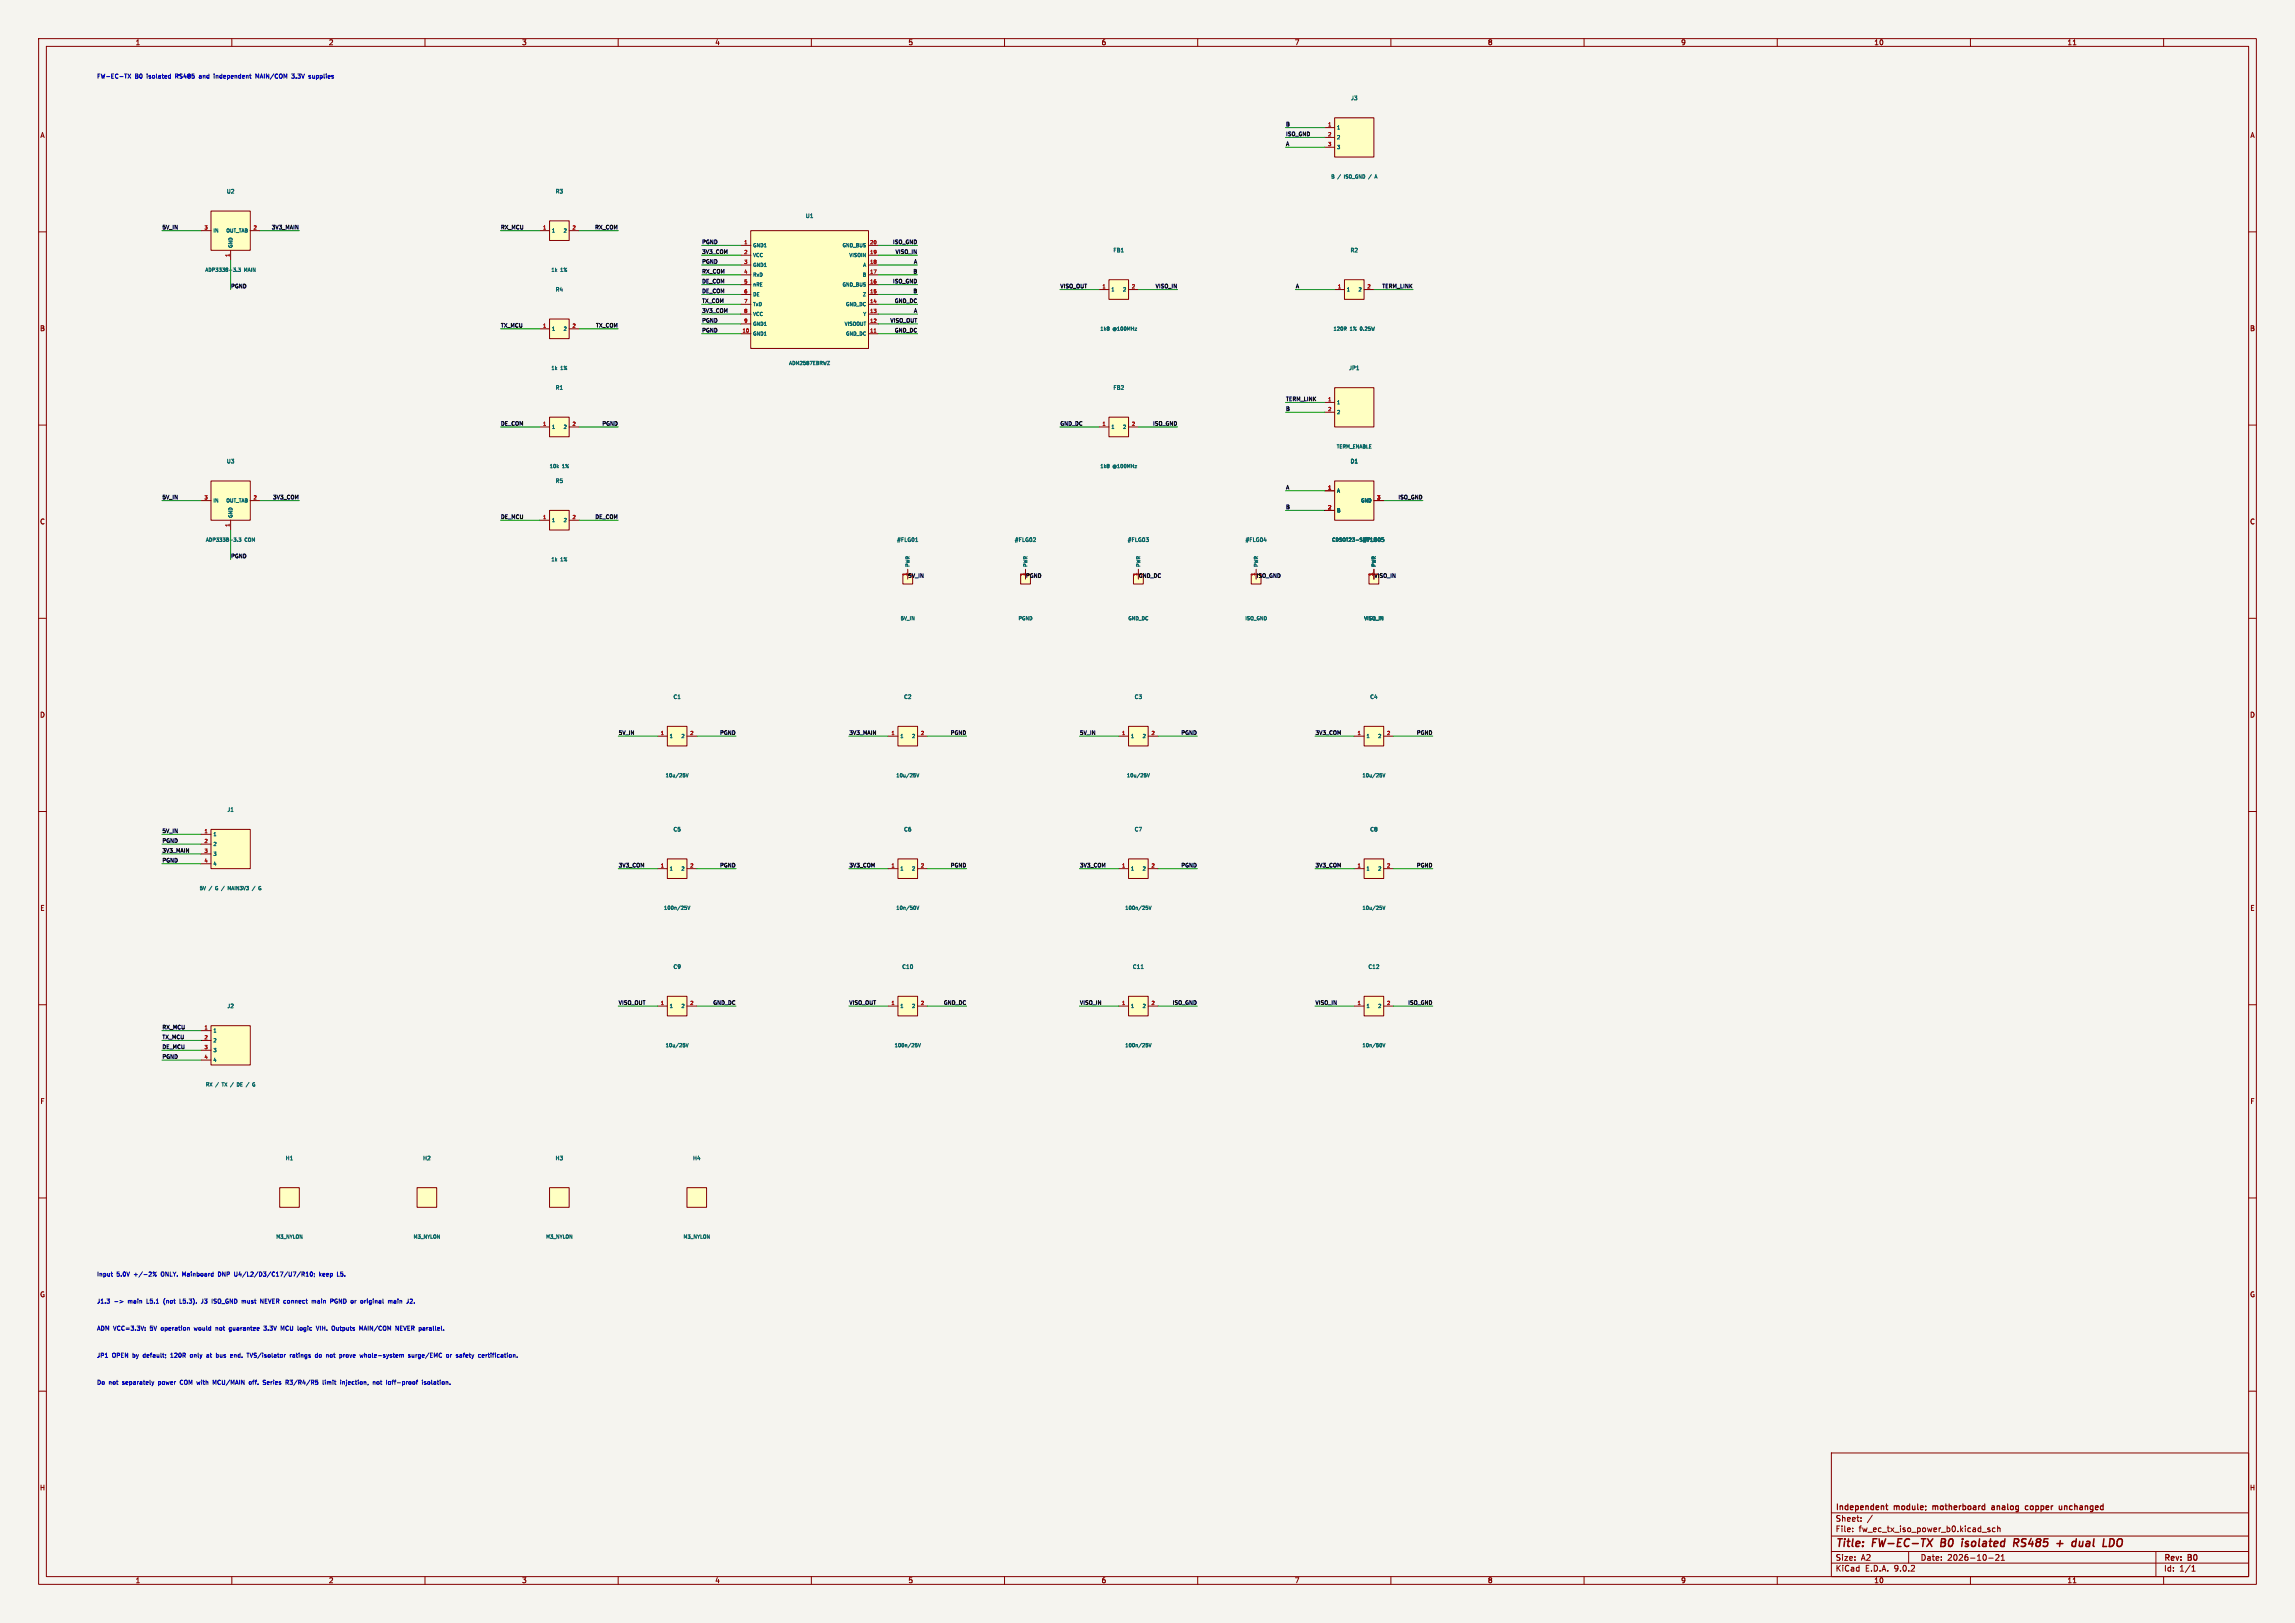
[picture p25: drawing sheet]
<svg xmlns="http://www.w3.org/2000/svg" width="594mm" height="420mm" viewBox="0 0 594 420" stroke-linecap="round" stroke-linejoin="round" font-family="sans-serif">
<defs><g id="words">
<g font-size="2.8" fill="#840000">
<text x="475" y="400.9">Title:</text>
<text x="484.7" y="400.9">FW-EC-TX</text>
<text x="503.2" y="400.9">B0</text>
<text x="509.4" y="400.9">isolated</text>
<text x="523.6" y="400.9">RS485</text>
<text x="535.6" y="400.9">+</text>
<text x="540.4" y="400.9">dual</text>
<text x="549.2" y="400.9">LDO</text>
</g>
<g font-size="2.1" fill="#840000">
<text x="475" y="394">Sheet:</text>
<text x="475" y="391.2">Independent</text>
<text x="490.3" y="391.2">module;</text>
<text x="500.9" y="391.2">motherboard</text>
<text x="516.8" y="391.2">analog</text>
<text x="526.1" y="391.2">copper</text>
<text x="535.4" y="391.2">unchanged</text>
<text x="475" y="396.7">File:</text>
<text x="481.1" y="396.7">fw_ec_tx_iso_power_b0.kicad_sch</text>
<text x="475" y="406.9">KiCad</text>
<text x="475" y="404.1">Size:</text>
<text x="481.7" y="404.1">A2</text>
<text x="482.7" y="406.9">E.D.A.</text>
<text x="490.3" y="406.9">9.0.2</text>
<text x="497" y="404.1">Date:</text>
<text x="504" y="404.1">2026-10-21</text>
<text x="560" y="404.3">Rev:</text>
<text x="560" y="406.9">Id:</text>
<text x="564.1" y="406.9">1/1</text>
<text x="566.4" y="404.3">B0</text>
</g>
<g font-size="1.8" fill="#840000">
<text x="35" y="11.9">1</text>
<text x="85" y="11.9">2</text>
<text x="135" y="11.9">3</text>
<text x="185" y="11.9">4</text>
<text x="235" y="11.9">5</text>
<text x="285" y="11.9">6</text>
<text x="335" y="11.9">7</text>
<text x="385" y="11.9">8</text>
<text x="435" y="11.9">9</text>
<text x="485" y="11.9">10</text>
<text x="535" y="11.9">11</text>
<text x="10.3" y="35.9">A</text>
<text x="582.3" y="35.9">A</text>
<text x="10.3" y="85.9">B</text>
<text x="582.3" y="85.9">B</text>
<text x="10.3" y="135.9">C</text>
<text x="582.3" y="135.9">C</text>
<text x="10.3" y="185.9">D</text>
<text x="582.3" y="185.9">D</text>
<text x="10.3" y="235.9">E</text>
<text x="582.3" y="235.9">E</text>
<text x="10.3" y="285.9">F</text>
<text x="582.3" y="285.9">F</text>
<text x="10.3" y="335.9">G</text>
<text x="582.3" y="335.9">G</text>
<text x="10.2" y="385.9">H</text>
<text x="582.2" y="385.9">H</text>
<text x="35" y="409.9">1</text>
<text x="85" y="409.9">2</text>
<text x="135" y="409.9">3</text>
<text x="185" y="409.9">4</text>
<text x="235" y="409.9">5</text>
<text x="285" y="409.9">6</text>
<text x="335" y="409.9">7</text>
<text x="385" y="409.9">8</text>
<text x="435" y="409.9">9</text>
<text x="485" y="409.9">10</text>
<text x="535" y="409.9">11</text>
</g>
<g font-size="1.5" fill="#0000c2">
<text x="25" y="20.5">FW-EC-TX</text>
<text x="35" y="20.5">B0</text>
<text x="38.2" y="20.5">isolated</text>
<text x="45.8" y="20.5">RS485</text>
<text x="52.2" y="20.5">and</text>
<text x="56.3" y="20.5">independent</text>
<text x="67.3" y="20.5">MAIN/COM</text>
<text x="76.9" y="20.5">3.3V</text>
<text x="81.5" y="20.5">supplies</text>
<text x="25" y="330.5">Input</text>
<text x="30.2" y="330.5">5.0V</text>
<text x="34.9" y="330.5">+/-2%</text>
<text x="42.1" y="330.5">ONLY.</text>
<text x="47.8" y="330.5">Mainboard</text>
<text x="57.4" y="330.5">DNP</text>
<text x="61.8" y="330.5">U4/L2/D3/C17/U7/R10;</text>
<text x="84" y="330.5">keep</text>
<text x="88.9" y="330.5">L5.</text>
<text x="25" y="337.5">J1.3</text>
<text x="33.3" y="337.5">main</text>
<text x="38.4" y="337.5">L5.1</text>
<text x="43" y="337.5">(not</text>
<text x="47.4" y="337.5">L5.3).</text>
<text x="53.2" y="337.5">J3</text>
<text x="56.2" y="337.5">ISO_GND</text>
<text x="64.2" y="337.5">must</text>
<text x="69.2" y="337.5">NEVER connect</text>
<text x="83" y="337.5">main</text>
<text x="88.1" y="337.5">PGND</text>
<text x="93.6" y="337.5">or</text>
<text x="96.4" y="337.5">original</text>
<text x="103.7" y="337.5">main</text>
<text x="25" y="344.5">ADM VCC=3.3V:</text>
<text x="39" y="344.5">5V</text>
<text x="42.1" y="344.5">operation</text>
<text x="50.9" y="344.5">would</text>
<text x="56.7" y="344.5">not</text>
<text x="60.4" y="344.5">guarantee</text>
<text x="69.7" y="344.5">3.3V</text>
<text x="74.3" y="344.5">MCU</text>
<text x="78.9" y="344.5">logic</text>
<text x="84" y="344.5">VIH.</text>
<text x="88.2" y="344.5">Outputs</text>
<text x="95.6" y="344.5">MAIN/COM</text>
<text x="105.2" y="344.5">NEVER parallel.</text>
<text x="25" y="351.5">JP1</text>
<text x="29.1" y="351.5">OPEN</text>
<text x="34.5" y="351.5">by</text>
<text x="37.4" y="351.5">default;</text>
<text x="44.8" y="351.5">120R</text>
<text x="50.1" y="351.5">only</text>
<text x="54.6" y="351.5">at</text>
<text x="57.3" y="351.5">bus</text>
<text x="61.3" y="351.5">end.</text>
<text x="65.8" y="351.5">TVS/isolator</text>
<text x="77.1" y="351.5">ratings</text>
<text x="83.9" y="351.5">do</text>
<text x="87" y="351.5">not</text>
<text x="90.7" y="351.5">prove</text>
<text x="96.2" y="351.5">whole-system</text>
<text x="109" y="351.5">surge/EMC</text>
<text x="119" y="351.5">or</text>
<text x="121.8" y="351.5">safety</text>
<text x="127.8" y="351.5">certification.</text>
<text x="25" y="358.5">Do</text>
<text x="28.2" y="358.5">not</text>
<text x="31.9" y="358.5">separately</text>
<text x="41.4" y="358.5">power</text>
<text x="47.3" y="358.5">COM with</text>
<text x="56.2" y="358.5">MCU/MAIN</text>
<text x="65.8" y="358.5">off.</text>
<text x="69.7" y="358.5">Series</text>
<text x="75.8" y="358.5">R3/R4/R5</text>
<text x="85.6" y="358.5">limit</text>
<text x="90.4" y="358.5">injection,</text>
<text x="99.1" y="358.5">not</text>
<text x="102.8" y="358.5">Ioff-proof</text>
<text x="112.3" y="358.5">isolation.</text>
</g>
<g font-size="1.4" fill="#006464">
<text x="349.5" y="26.1">J3</text>
<text x="58.6" y="50.3">U2</text>
<text x="143.7" y="50.3">R3</text>
<text x="208.4" y="56.6">U1</text>
<text x="288" y="65.5">FB1</text>
<text x="349.4" y="65.5">R2</text>
<text x="143.7" y="75.7">R4</text>
<text x="349" y="96">JP1</text>
<text x="143.7" y="101.1">R1</text>
<text x="288" y="101.1">FB2</text>
<text x="58.6" y="120.1">U3</text>
<text x="143.7" y="125.2">R5</text>
<text x="349.4" y="120.1">D1</text>
<text x="232" y="140.4">#FLG01</text>
<text x="262.5" y="140.4">#FLG02</text>
<text x="291.7" y="140.4">#FLG03</text>
<text x="322.2" y="140.4">#FLG04</text>
<text x="352.7" y="140.4">#FLG05</text>
<text x="174.2" y="181.1">C1</text>
<text x="233.8" y="181.1">C2</text>
<text x="293.5" y="181.1">C3</text>
<text x="354.5" y="181.1">C4</text>
<text x="58.7" y="210.3">J1</text>
<text x="174.2" y="215.4">C5</text>
<text x="233.8" y="215.4">C6</text>
<text x="293.5" y="215.4">C7</text>
<text x="354.5" y="215.4">C8</text>
<text x="174.2" y="250.9">C9</text>
<text x="233.4" y="250.9">C10</text>
<text x="293.1" y="250.9">C11</text>
<text x="354" y="250.9">C12</text>
<text x="58.7" y="261.1">J2</text>
<text x="73.8" y="300.4">H1</text>
<text x="109.4" y="300.4">H2</text>
<text x="143.7" y="300.4">H3</text>
<text x="179.2" y="300.4">H4</text>
</g>
<g font-size="1.4" fill="#0f0f0f">
<text x="332.7" y="35.3">ISO_GND</text>
<text x="332.7" y="32.7">B</text>
<text x="332.7" y="37.8">A</text>
<text x="41.9" y="59.4">5V_IN</text>
<text x="70.2" y="59.4">3V3_MAIN</text>
<text x="129.5" y="59.4">RX_MCU</text>
<text x="153.9" y="59.4">RX_COM</text>
<text x="181.6" y="65.8">3V3_COM</text>
<text x="181.6" y="63.2">PGND</text>
<text x="230.9" y="63.2">ISO_GND</text>
<text x="231.6" y="65.8">VISO_IN</text>
<text x="181.6" y="70.8">RX_COM</text>
<text x="181.6" y="68.3">PGND</text>
<text x="236.2" y="70.8">B</text>
<text x="236.4" y="68.3">A</text>
<text x="59.7" y="74.7">PGND</text>
<text x="181.6" y="73.4">DE_COM</text>
<text x="181.6" y="75.9">DE_COM</text>
<text x="230.9" y="73.4">ISO_GND</text>
<text x="236.2" y="75.9">B</text>
<text x="274.3" y="74.7">VISO_OUT</text>
<text x="298.9" y="74.7">VISO_IN</text>
<text x="335.3" y="74.7">A</text>
<text x="357.6" y="74.7">TERM_LINK</text>
<text x="181.6" y="83.5">PGND</text>
<text x="181.6" y="78.5">TX_COM</text>
<text x="181.6" y="81">3V3_COM</text>
<text x="230.3" y="83.5">VISO_OUT</text>
<text x="231.4" y="78.5">GND_DC</text>
<text x="236.4" y="81">A</text>
<text x="129.5" y="84.8">TX_MCU</text>
<text x="154.1" y="84.8">TX_COM</text>
<text x="181.6" y="86.1">PGND</text>
<text x="231.4" y="86.1">GND_DC</text>
<text x="332.7" y="106.4">B</text>
<text x="332.7" y="103.9">TERM_LINK</text>
<text x="129.5" y="110.2">DE_COM</text>
<text x="155.7" y="110.2">PGND</text>
<text x="274.3" y="110.2">GND_DC</text>
<text x="298.3" y="110.2">ISO_GND</text>
<text x="41.9" y="129.3">5V_IN</text>
<text x="70.5" y="129.3">3V3_COM</text>
<text x="332.7" y="126.7">A</text>
<text x="332.7" y="131.8">B</text>
<text x="361.8" y="129.3">ISO_GND</text>
<text x="129.5" y="134.3">DE_MCU</text>
<text x="153.9" y="134.3">DE_COM</text>
<text x="59.7" y="144.5">PGND</text>
<text x="234.9" y="149.6">5V_IN</text>
<text x="265.4" y="149.6">PGND</text>
<text x="294.6" y="149.6">GND_DC</text>
<text x="325.1" y="149.6">ISO_GND</text>
<text x="355.6" y="149.6">VISO_IN</text>
<text x="160" y="190.2">5V_IN</text>
<text x="186.2" y="190.2">PGND</text>
<text x="219.7" y="190.2">3V3_MAIN</text>
<text x="245.9" y="190.2">PGND</text>
<text x="279.4" y="190.2">5V_IN</text>
<text x="305.6" y="190.2">PGND</text>
<text x="340.4" y="190.2">3V3_COM</text>
<text x="366.5" y="190.2">PGND</text>
<text x="41.9" y="215.6">5V_IN</text>
<text x="41.9" y="220.7">3V3_MAIN</text>
<text x="41.9" y="218.2">PGND</text>
<text x="41.9" y="223.2">PGND</text>
<text x="160" y="224.5">3V3_COM</text>
<text x="186.2" y="224.5">PGND</text>
<text x="219.7" y="224.5">3V3_COM</text>
<text x="245.9" y="224.5">PGND</text>
<text x="279.4" y="224.5">3V3_COM</text>
<text x="305.6" y="224.5">PGND</text>
<text x="340.4" y="224.5">3V3_COM</text>
<text x="366.5" y="224.5">PGND</text>
<text x="160" y="260.1">VISO_OUT</text>
<text x="184.4" y="260.1">GND_DC</text>
<text x="219.7" y="260.1">VISO_OUT</text>
<text x="244.1" y="260.1">GND_DC</text>
<text x="279.4" y="260.1">VISO_IN</text>
<text x="303.3" y="260.1">ISO_GND</text>
<text x="340.4" y="260.1">VISO_IN</text>
<text x="364.3" y="260.1">ISO_GND</text>
<text x="41.9" y="266.4">RX_MCU</text>
<text x="41.9" y="269">TX_MCU</text>
<text x="41.9" y="274">PGND</text>
<text x="41.9" y="271.5">DE_MCU</text>
</g>
<g font-size="1.3" fill="#a90000">
<text x="343.6" y="32.8">1</text>
<text x="343.6" y="35.3">2</text>
<text x="343.6" y="37.8">3</text>
<text x="52.8" y="59.4">3</text>
<text x="65.5" y="59.4">2</text>
<text x="140.4" y="59.4">1</text>
<text x="148" y="59.4">2</text>
<text x="192.5" y="63.2">1</text>
<text x="192.5" y="65.8">2</text>
<text x="225.1" y="63.2">20</text>
<text x="225.1" y="65.8">19</text>
<text x="59.4" y="66.6" transform="rotate(-90 59.4 66.6)">1</text>
<text x="192.5" y="68.3">3</text>
<text x="192.5" y="70.9">4</text>
<text x="225.1" y="68.3">18</text>
<text x="225.1" y="70.9">17</text>
<text x="192.5" y="73.4">5</text>
<text x="192.5" y="75.9">6</text>
<text x="225.1" y="73.4">16</text>
<text x="225.1" y="75.9">15</text>
<text x="285.2" y="74.7">1</text>
<text x="292.8" y="74.7">2</text>
<text x="346.1" y="74.7">1</text>
<text x="353.8" y="74.7">2</text>
<text x="192.5" y="78.5">7</text>
<text x="192.5" y="81">8</text>
<text x="192.5" y="83.6">9</text>
<text x="225.1" y="78.5">14</text>
<text x="225.1" y="81">13</text>
<text x="225.1" y="83.6">12</text>
<text x="140.4" y="84.8">1</text>
<text x="148" y="84.8">2</text>
<text x="192" y="86.1">10</text>
<text x="225.1" y="86.1">11</text>
<text x="343.6" y="103.9">1</text>
<text x="343.6" y="106.4">2</text>
<text x="140.4" y="110.2">1</text>
<text x="148" y="110.2">2</text>
<text x="285.2" y="110.2">1</text>
<text x="292.8" y="110.2">2</text>
<text x="52.8" y="129.3">3</text>
<text x="65.5" y="129.3">2</text>
<text x="343.6" y="126.7">1</text>
<text x="343.6" y="131.8">2</text>
<text x="356.3" y="129.3">3</text>
<text x="59.4" y="136.5" transform="rotate(-90 59.4 136.5)">1</text>
<text x="140.4" y="134.4">1</text>
<text x="148" y="134.4">2</text>
<text x="234.7" y="149.2" transform="rotate(-90 234.7 149.2)">1</text>
<text x="265.2" y="149.2" transform="rotate(-90 265.2 149.2)">1</text>
<text x="294.4" y="149.2" transform="rotate(-90 294.4 149.2)">1</text>
<text x="324.9" y="149.2" transform="rotate(-90 324.9 149.2)">1</text>
<text x="355.3" y="149.2" transform="rotate(-90 355.3 149.2)">1</text>
<text x="170.9" y="190.2">1</text>
<text x="178.5" y="190.2">2</text>
<text x="230.6" y="190.2">1</text>
<text x="238.2" y="190.2">2</text>
<text x="290.3" y="190.2">1</text>
<text x="297.9" y="190.2">2</text>
<text x="351.2" y="190.2">1</text>
<text x="358.8" y="190.2">2</text>
<text x="52.8" y="215.6">1</text>
<text x="52.8" y="218.2">2</text>
<text x="52.8" y="220.7">3</text>
<text x="52.8" y="223.3">4</text>
<text x="170.9" y="224.5">1</text>
<text x="178.5" y="224.5">2</text>
<text x="230.6" y="224.5">1</text>
<text x="238.2" y="224.5">2</text>
<text x="290.3" y="224.5">1</text>
<text x="297.9" y="224.5">2</text>
<text x="351.2" y="224.5">1</text>
<text x="358.8" y="224.5">2</text>
<text x="170.9" y="260.1">1</text>
<text x="178.5" y="260.1">2</text>
<text x="230.6" y="260.1">1</text>
<text x="238.2" y="260.1">2</text>
<text x="290.3" y="260.1">1</text>
<text x="297.9" y="260.1">2</text>
<text x="351.2" y="260.1">1</text>
<text x="358.8" y="260.1">2</text>
<text x="52.8" y="266.4">1</text>
<text x="52.8" y="269">2</text>
<text x="52.8" y="271.5">3</text>
<text x="52.8" y="274.1">4</text>
</g>
<g font-size="1.3" fill="#006464">
<text x="345.9" y="33.7">1</text>
<text x="345.9" y="36.2">2</text>
<text x="345.9" y="38.8">3</text>
<text x="344.4" y="46.4">B</text>
<text x="346.3" y="46.4">/</text>
<text x="348.2" y="46.4">ISO_GND</text>
<text x="55.1" y="60.4">IN</text>
<text x="58.4" y="60.4">OUT_TAB</text>
<text x="60.4" y="64.3" transform="rotate(-90 60.4 64.3)">GND</text>
<text x="142.7" y="60.4">1</text>
<text x="145.7" y="60.4">2</text>
<text x="194.8" y="64.2">GND1</text>
<text x="217.9" y="64.2">GND_BUS</text>
<text x="53" y="70.5">ADP3338-3.3</text>
<text x="63.2" y="70.5">MAIN</text>
<text x="142.6" y="70.5">1k</text>
<text x="145.1" y="70.5">1%</text>
<text x="194.8" y="66.7">VCC</text>
<text x="194.8" y="69.3">GND1</text>
<text x="194.8" y="71.8">RxD</text>
<text x="219.6" y="66.7">VISOIN</text>
<text x="223.1" y="71.8">B</text>
<text x="223.2" y="69.3">A</text>
<text x="194.8" y="74.3">nRE</text>
<text x="194.8" y="76.9">DE</text>
<text x="217.9" y="74.3">GND_BUS</text>
<text x="223.2" y="76.9">Z</text>
<text x="287.5" y="75.6">1</text>
<text x="290.5" y="75.6">2</text>
<text x="348.5" y="75.6">1</text>
<text x="351.4" y="75.6">2</text>
<text x="194.8" y="79.4">TxD</text>
<text x="194.8" y="82">VCC</text>
<text x="218.8" y="79.4">GND_DC</text>
<text x="223.2" y="82">Y</text>
<text x="142.7" y="85.8">1</text>
<text x="145.7" y="85.8">2</text>
<text x="194.8" y="84.5">GND1</text>
<text x="194.8" y="87">GND1</text>
<text x="218.4" y="84.5">VISOOUT</text>
<text x="218.8" y="87">GND_DC</text>
<text x="284.6" y="85.8">1k8</text>
<text x="288" y="85.8">@100MHz</text>
<text x="345" y="85.8">120R</text>
<text x="349.4" y="85.8">1%</text>
<text x="352.3" y="85.8">0.25W</text>
<text x="142.6" y="95.9">1k</text>
<text x="145.1" y="95.9">1%</text>
<text x="204.1" y="94.7">ADM2587EBRWZ</text>
<text x="345.9" y="104.8">1</text>
<text x="345.9" y="107.4">2</text>
<text x="142.7" y="111.2">1</text>
<text x="145.7" y="111.2">2</text>
<text x="287.5" y="111.2">1</text>
<text x="290.5" y="111.2">2</text>
<text x="345.8" y="116.2">TERM_ENABLE</text>
<text x="142.1" y="121.3">10k</text>
<text x="145.5" y="121.3">1%</text>
<text x="284.6" y="121.3">1k8</text>
<text x="288" y="121.3">@100MHz</text>
<text x="55.1" y="130.2">IN</text>
<text x="58.4" y="130.2">OUT_TAB</text>
<text x="345.9" y="127.7">A</text>
<text x="352.1" y="130.2">GND</text>
<text x="60.4" y="134.1" transform="rotate(-90 60.4 134.1)">GND</text>
<text x="142.7" y="135.3">1</text>
<text x="145.7" y="135.3">2</text>
<text x="345.9" y="132.8">B</text>
<text x="53.1" y="140.4">ADP3338-3.3</text>
<text x="63.4" y="140.4">COM</text>
<text x="344.6" y="140.4">CDSOT23-SM712</text>
<text x="142.6" y="145.5">1k</text>
<text x="145.1" y="145.5">1%</text>
<text x="235.6" y="146.8" transform="rotate(-90 235.6 146.8)">PWR</text>
<text x="266.1" y="146.8" transform="rotate(-90 266.1 146.8)">PWR</text>
<text x="295.3" y="146.8" transform="rotate(-90 295.3 146.8)">PWR</text>
<text x="325.8" y="146.8" transform="rotate(-90 325.8 146.8)">PWR</text>
<text x="356.3" y="146.8" transform="rotate(-90 356.3 146.8)">PWR</text>
<text x="233" y="160.7">5V_IN</text>
<text x="263.5" y="160.7">PGND</text>
<text x="291.9" y="160.7">GND_DC</text>
<text x="322.2" y="160.7">ISO_GND</text>
<text x="352.9" y="160.7">VISO_IN</text>
<text x="173.2" y="191.2">1</text>
<text x="176.2" y="191.2">2</text>
<text x="232.9" y="191.2">1</text>
<text x="235.9" y="191.2">2</text>
<text x="292.6" y="191.2">1</text>
<text x="295.5" y="191.2">2</text>
<text x="353.6" y="191.2">1</text>
<text x="356.5" y="191.2">2</text>
<text x="172.1" y="201.3">10u/25V</text>
<text x="231.8" y="201.3">10u/25V</text>
<text x="291.5" y="201.3">10u/25V</text>
<text x="352.5" y="201.3">10u/25V</text>
<text x="55.1" y="216.6">1</text>
<text x="55.1" y="219.1">2</text>
<text x="55.1" y="221.7">3</text>
<text x="55.1" y="224.2">4</text>
<text x="173.2" y="225.5">1</text>
<text x="176.2" y="225.5">2</text>
<text x="232.9" y="225.5">1</text>
<text x="235.9" y="225.5">2</text>
<text x="292.6" y="225.5">1</text>
<text x="295.5" y="225.5">2</text>
<text x="353.6" y="225.5">1</text>
<text x="356.5" y="225.5">2</text>
<text x="51.5" y="230.5">5V</text>
<text x="54.1" y="230.5">/</text>
<text x="56" y="230.5">G</text>
<text x="59.8" y="230.5">MAIN3V3</text>
<text x="66.4" y="230.5">/</text>
<text x="171.7" y="235.6">100n/25V</text>
<text x="231.8" y="235.6">10n/50V</text>
<text x="291.1" y="235.6">100n/25V</text>
<text x="352.5" y="235.6">10u/25V</text>
<text x="173.2" y="261">1</text>
<text x="176.2" y="261">2</text>
<text x="232.9" y="261">1</text>
<text x="235.9" y="261">2</text>
<text x="292.6" y="261">1</text>
<text x="295.5" y="261">2</text>
<text x="353.6" y="261">1</text>
<text x="356.5" y="261">2</text>
<text x="55.1" y="267.4">1</text>
<text x="55.1" y="269.9">2</text>
<text x="55.1" y="272.5">3</text>
<text x="55.1" y="275">4</text>
<text x="172.1" y="271.2">10u/25V</text>
<text x="231.4" y="271.2">100n/25V</text>
<text x="291.1" y="271.2">100n/25V</text>
<text x="352.5" y="271.2">10n/50V</text>
<text x="53.1" y="281.3">RX</text>
<text x="55.8" y="281.3">/</text>
<text x="57.7" y="281.3">TX</text>
<text x="62.2" y="281.3">DE</text>
<text x="64.8" y="281.3">/</text>
<text x="71.3" y="320.7">M3_NYLON</text>
<text x="106.9" y="320.7">M3_NYLON</text>
<text x="141.2" y="320.7">M3_NYLON</text>
<text x="176.8" y="320.7">M3_NYLON</text>
</g>
</g></defs>
<path d="M0 0h594v420h-594z" fill="#f5f4ef" stroke="#f5f4ef" stroke-width=".26"/>
<g fill="none" stroke="#840000" stroke-width=".26">
<path d="M10 10h574v400h-574zM12 12h570v396h-570zM60 10v2M110 10v2M160 10v2M210 10v2M260 10v2M310 10v2M360 10v2M410 10v2M460 10v2M510 10v2"/>
<path d="M536.6 11.6h.7M560 10v2M10 60h2M582 60h2M10 110h2M582 110h2M10 160h2M582 160h2M10 210h2M582 210h2M10 260h2M582 260h2"/>
<path d="M10 310h2M582 310h2M10 360h2M474 376h108v32h-108zM582 360h2M474 397.5h108M474 391.5h108M479.5 396.2v.2M479.5 395.4v.2M481.7 393.5v.2M481.7 392.7v.2M484.6 392.1l-1.3 1.9"/>
<path d="M513 396.5h1.2M515 395.4h-.3l-.2 .2v.2l.5 .1v.4h-.5M516.4 395.4h-.4l-.3 .3 .1 .6h.6M517 395.5l.6-.1 .1 1M517 394.9v1.5M60 408v2M110 408v2M160 408v2M210 408v2M260 408v2M310 408v2M360 408v2"/>
<path d="M410 408v2M460 408v2M474 404.5h108M474 401.5h108M494 401.5v3M510 408v2M514.7 403.2h1.2M516.5 402.4l.6-.1 .3 .4-.9 1.1h.9M518 403.8h.8M518 402.7l.4-.4v1.5M536.6 409.6h.7M558 401.5v6.5"/>
<path d="M560 408v2M567.3 406.6h.9M567.3 405.5l.4-.4v1.5"/>
</g>
<g fill="none" stroke="#840000" stroke-width=".4">
<path d="M498.9 398.2l1.1 2M500.3 398.2l-1.6 2M502.6 398.2l-.3 2h.8M507.9 398.9l-.2 1.3M508 398.2v.2M521.3 399.2l.9-.1 .3-.2-.1-.5-.2-.2h-.8l-.2 2M521.8 399.2l.5 1M532.4 399.4h1.5M537.4 398.2l-.2 2M538.3 398.9l-.2 1M539.1 398.9l-.1 1.3M548.6 398.2l-.2 .1a1.24 1.24 0 0 0-.1 1.9h.4"/>
<path d="M508.6 400.1l.2 .1M539 400l-.3 .2-.5-.1"/>
</g>
<path d="M488.1 389.7h.5M488.3 389.2v1.3l.3 .2M500.3 389.7v1M500.3 389.7v.1M515.6 389.7h.4l.2 .2M516.2 390l-.7 .3 .2 .4 .5-.1M524.9 389.7h-.4l-.3 .3 .1 .6h.6M534.3 389.7v1M534.9 389.7l-.6 .1" fill="none" stroke="#840000" stroke-width=".3"/>
<path d="M54.6 54.6h10.2v10.2h-10.2z" fill="#ffffc2"/>
<path d="M52.1 59.7h2.5M54.6 54.6h10.2v10.2h-10.2zM64.8 59.7h2.5M59.7 64.8v2.5" fill="none" stroke="#840000" stroke-width=".26"/>
<path d="M60.4 69.4h.5l-.3 .3M60.9 69.8v.4M61.3 70.2v.1M61.7 69.4h.5l-.3 .3 .3 .1v.4h-.5" fill="none" stroke="#006464" stroke-width=".26"/>
<path d="M354.3 148.6h2.6v2.5h-2.6z" fill="#ffffc2"/>
<path d="M354.3 148.6h2.6v2.5h-2.6zM355.6 147.3v2.6" fill="none" stroke="#840000" stroke-width=".26"/>
<path d="M357.7 139.2h.4M358.1 139.6v.5" fill="none" stroke="#006464" stroke-width=".26"/>
<path d="M345.4 124.5h10.2v10.1h-10.2z" fill="#ffffc2"/>
<path d="M342.9 127h2.5M342.9 132.1h2.5M345.4 124.5h10.2v10.1h-10.2zM355.6 129.5h2.5" fill="none" stroke="#840000" stroke-width=".26"/>
<path d="M348 72.4h5.1v5.1h-5.1z" fill="#ffffc2"/>
<path d="M345.4 74.9h2.6M348 72.4h5.1v5.1h-5.1zM353.1 74.9h2.5" fill="none" stroke="#840000" stroke-width=".26"/>
<path d="M348.1 85.1l.3 .4M348.4 84.6v.4" fill="none" stroke="#006464" stroke-width=".26"/>
<path d="M293.4 148.6h2.5v2.5h-2.5z" fill="#ffffc2"/>
<path d="M293.4 148.6h2.5v2.5h-2.5zM294.6 147.3v2.6" fill="none" stroke="#840000" stroke-width=".26"/>
<path d="M296.6 139.2h.6l-.3 .3M297.2 139.6v.5" fill="none" stroke="#006464" stroke-width=".26"/>
<path d="M264.2 148.6h2.5v2.5h-2.5z" fill="#ffffc2"/>
<path d="M264.2 148.6h2.5v2.5h-2.5zM265.4 147.3v2.6" fill="none" stroke="#840000" stroke-width=".26"/>
<path d="M267.9 139.2l.1 .4-.6 .6h.6" fill="none" stroke="#006464" stroke-width=".26"/>
<path d="M287 108h5.1v5h-5.1z" fill="#ffffc2"/>
<path d="M284.5 110.5h2.5M287 108h5.1v5h-5.1zM292.1 110.5h2.5" fill="none" stroke="#840000" stroke-width=".26"/>
<path d="M142.2 132.1h5.1v5.1h-5.1z" fill="#ffffc2"/>
<path d="M139.7 134.6h2.5M142.2 132.1h5.1v5.1h-5.1zM147.3 134.6h2.6" fill="none" stroke="#840000" stroke-width=".26"/>
<path d="M142.2 108h5.1v5h-5.1z" fill="#ffffc2"/>
<path d="M139.7 110.5h2.5M142.2 108h5.1v5h-5.1zM147.3 110.5h2.6" fill="none" stroke="#840000" stroke-width=".26"/>
<path d="M142.2 57.2h5.1v5h-5.1z" fill="#ffffc2"/>
<path d="M139.7 59.7h2.5M142.2 57.2h5.1v5h-5.1zM147.3 59.7h2.6" fill="none" stroke="#840000" stroke-width=".26"/>
<path d="M142.2 82.6h5.1v5h-5.1z" fill="#ffffc2"/>
<path d="M139.7 85.1h2.5M142.2 82.6h5.1v5h-5.1zM147.3 85.1h2.6" fill="none" stroke="#840000" stroke-width=".26"/>
<path d="M54.6 124.5h10.2v10.1h-10.2z" fill="#ffffc2"/>
<path d="M52.1 129.5h2.5M54.6 124.5h10.2v10.1h-10.2zM59.7 134.6v2.6M64.8 129.5h2.5" fill="none" stroke="#840000" stroke-width=".26"/>
<path d="M60.5 139.2h.6l-.3 .4M61 139.6v.4M61.8 139.2h.6l-.3 .4h.2v.4h-.5M61.4 140.1h.1" fill="none" stroke="#006464" stroke-width=".26"/>
<path d="M292.1 188h5.1v5h-5.1z" fill="#ffffc2"/>
<path d="M289.6 190.5h2.5M292.1 188h5.1v5h-5.1zM297.2 190.5h2.5" fill="none" stroke="#840000" stroke-width=".26"/>
<path d="M296.2 200.2h.4M296.6 200.6v.4M296.9 200.2l.3 .9 .3-.9" fill="none" stroke="#006464" stroke-width=".26"/>
<path d="M287 72.4h5.1v5.1h-5.1z" fill="#ffffc2"/>
<path d="M284.5 74.9h2.5M287 72.4h5.1v5.1h-5.1zM292.1 74.9h2.5" fill="none" stroke="#840000" stroke-width=".26"/>
<path d="M353.1 188h5v5h-5z" fill="#ffffc2"/>
<path d="M350.5 190.5h2.6M353.1 188h5v5h-5zM358.1 190.5h2.6" fill="none" stroke="#840000" stroke-width=".26"/>
<path d="M357.2 200.2h.4M357.5 200.6v.4M357.9 200.2l.3 .9 .3-.9" fill="none" stroke="#006464" stroke-width=".26"/>
<path d="M232.4 257.8h5.1v5.1h-5.1z" fill="#ffffc2"/>
<path d="M232.4 257.8h5.1v5.1h-5.1zM229.9 260.4h2.5M237.5 260.4h2.5" fill="none" stroke="#840000" stroke-width=".26"/>
<path d="M236.9 270h.5M237 270.4h.4v.4M237.3 270.9h-.3M237.4 270.8l-.1 .1M237.7 270l.3 .9 .3-.9" fill="none" stroke="#006464" stroke-width=".26"/>
<path d="M292.1 222.3h5.1v5h-5.1z" fill="#ffffc2"/>
<path d="M289.6 224.8h2.5M292.1 222.3h5.1v5h-5.1zM297.2 224.8h2.5" fill="none" stroke="#840000" stroke-width=".26"/>
<path d="M296.6 234.5h.5M296.7 234.8l.4 .2-.1 .3-.3 .1M297.4 234.5l.3 .9 .3-.9" fill="none" stroke="#006464" stroke-width=".26"/>
<path d="M177.8 307.3h5.1v5.1h-5.1z" fill="#ffffc2"/>
<path d="M177.8 307.3h5.1v5.1h-5.1z" fill="none" stroke="#840000" stroke-width=".26"/>
<path d="M172.7 257.8h5.1v5.1h-5.1z" fill="#ffffc2"/>
<path d="M172.7 257.8h5.1v5.1h-5.1zM170.2 260.4h2.5M177.8 260.4h2.5" fill="none" stroke="#840000" stroke-width=".26"/>
<path d="M176.8 270h.5M177.2 270.4l.1 .4M177.3 270.8l-.1 .1M177.6 270l.3 .9 .3-.9" fill="none" stroke="#006464" stroke-width=".26"/>
<path d="M353.1 222.3h5v5h-5z" fill="#ffffc2"/>
<path d="M350.5 224.8h2.6M353.1 222.3h5v5h-5zM358.1 224.8h2.6" fill="none" stroke="#840000" stroke-width=".26"/>
<path d="M357.2 234.5h.4M357.5 234.8v.5M357.9 234.5l.3 .9 .3-.9" fill="none" stroke="#006464" stroke-width=".26"/>
<path d="M232.4 222.3h5.1v5h-5.1z" fill="#ffffc2"/>
<path d="M229.9 224.8h2.5M232.4 222.3h5.1v5h-5.1zM237.5 224.8h2.5" fill="none" stroke="#840000" stroke-width=".26"/>
<path d="M236.9 234.5v.8M237.2 234.5l.3 .9 .3-.9" fill="none" stroke="#006464" stroke-width=".26"/>
<path d="M172.7 222.3h5.1v5h-5.1z" fill="#ffffc2"/>
<path d="M170.2 224.8h2.5M172.7 222.3h5.1v5h-5.1zM177.8 224.8h2.5" fill="none" stroke="#840000" stroke-width=".26"/>
<path d="M177.3 234.5h.4M177.3 234.8l.4 .2-.1 .3-.3 .1M178 234.5l.3 .9 .3-.9" fill="none" stroke="#006464" stroke-width=".26"/>
<path d="M292.1 257.8h5.1v5.1h-5.1z" fill="#ffffc2"/>
<path d="M292.1 257.8h5.1v5.1h-5.1zM289.6 260.4h2.5M297.2 260.4h2.5" fill="none" stroke="#840000" stroke-width=".26"/>
<path d="M295.3 250.6h.6M296.6 270h.5M296.7 270.4l.4 .1-.1 .4h-.3M297.4 270l.3 .9 .3-.9" fill="none" stroke="#006464" stroke-width=".26"/>
<path d="M232.4 188h5.1v5h-5.1z" fill="#ffffc2"/>
<path d="M229.9 190.5h2.5M232.4 188h5.1v5h-5.1zM237.5 190.5h2.5" fill="none" stroke="#840000" stroke-width=".26"/>
<path d="M236.5 200.2h.4M236.9 200.6v.4M237.2 200.2l.3 .9 .3-.9" fill="none" stroke="#006464" stroke-width=".26"/>
<path d="M353.1 257.8h5v5.1h-5z" fill="#ffffc2"/>
<path d="M353.1 257.8h5v5.1h-5zM350.5 260.4h2.6M358.1 260.4h2.6" fill="none" stroke="#840000" stroke-width=".26"/>
<path d="M357.5 270.1v.7M357.9 270l.3 .9 .3-.9" fill="none" stroke="#006464" stroke-width=".26"/>
<path d="M172.7 188h5.1v5h-5.1z" fill="#ffffc2"/>
<path d="M170.2 190.5h2.5M172.7 188h5.1v5h-5.1zM177.8 190.5h2.5" fill="none" stroke="#840000" stroke-width=".26"/>
<path d="M176.8 200.2h.5M177.2 200.6v.4M177.6 200.2l.3 .9 .3-.9" fill="none" stroke="#006464" stroke-width=".26"/>
<path d="M54.6 214.6h10.2v10.2h-10.2z" fill="#ffffc2"/>
<path d="M52.1 215.9h2.5M52.1 218.4h2.5M54.6 214.6h10.2v10.2h-10.2zM52.1 221h2.5M52.1 223.5h2.5" fill="none" stroke="#840000" stroke-width=".26"/>
<path d="M58.1 229.3l-.8 1.2M59.6 229.4l-.3 .6-.3-.6v.9M66 229.3l-.7 1.2M67.1 229.4h.4M67.4 229.9h.1v.3h-.4" fill="none" stroke="#006464" stroke-width=".26"/>
<path d="M142.2 307.3h5.1v5.1h-5.1z" fill="#ffffc2"/>
<path d="M142.2 307.3h5.1v5.1h-5.1z" fill="none" stroke="#840000" stroke-width=".26"/>
<path d="M72.4 307.3h5.1v5.1h-5.1z" fill="#ffffc2"/>
<path d="M72.4 307.3h5.1v5.1h-5.1z" fill="none" stroke="#840000" stroke-width=".26"/>
<path d="M233.7 148.6h2.5v2.5h-2.5z" fill="#ffffc2"/>
<path d="M233.7 148.6h2.5v2.5h-2.5zM234.9 147.3v2.6" fill="none" stroke="#840000" stroke-width=".26"/>
<path d="M237 140.2h.5" fill="none" stroke="#006464" stroke-width=".26"/>
<path d="M107.9 307.3h5.1v5.1h-5.1z" fill="#ffffc2"/>
<path d="M107.9 307.3h5.1v5.1h-5.1z" fill="none" stroke="#840000" stroke-width=".26"/>
<path d="M323.8 148.6h2.6v2.5h-2.6z" fill="#ffffc2"/>
<path d="M323.8 148.6h2.6v2.5h-2.6zM325.1 147.3v2.6" fill="none" stroke="#840000" stroke-width=".26"/>
<path d="M327.1 139.8h.7" fill="none" stroke="#006464" stroke-width=".26"/>
<path d="M345.4 100.3h10.2v10.2h-10.2z" fill="#ffffc2"/>
<path d="M342.9 104.1h2.5M342.9 106.7h2.5M345.4 100.3h10.2v10.2h-10.2z" fill="none" stroke="#840000" stroke-width=".26"/>
<path d="M351.1 95.7h.6" fill="none" stroke="#006464" stroke-width=".26"/>
<path d="M194.3 59.7h30.5v30.5h-30.5z" fill="#ffffc2"/>
<g fill="none" stroke="#840000" stroke-width=".26">
<path d="M194.3 59.7h30.5v30.5h-30.5zM191.8 63.5h2.5M191.8 66h2.5M191.8 68.6h2.5M191.8 71.1h2.5M191.8 73.7h2.5M191.8 76.2h2.5M191.8 78.7h2.5M224.8 63.5h2.5M224.8 66h2.5M224.8 68.6h2.5M224.8 71.1h2.5"/>
<path d="M224.8 73.7h2.5M224.8 76.2h2.5M224.8 78.7h2.5M191.8 81.3h2.5M191.8 83.8h2.5M191.8 86.4h2.5M224.8 81.3h2.5M224.8 83.8h2.5M224.8 86.4h2.5"/>
</g>
<path d="M226.2 86h.5" fill="none" stroke="#a90000" stroke-width=".26"/>
<path d="M214.1 93.5h.6l-.6 .9h.6" fill="none" stroke="#006464" stroke-width=".26"/>
<path d="M54.6 265.4h10.2v10.2h-10.2z" fill="#ffffc2"/>
<path d="M52.1 266.7h2.5M52.1 269.2h2.5M52.1 271.8h2.5M52.1 274.3h2.5M54.6 265.4h10.2v10.2h-10.2z" fill="none" stroke="#840000" stroke-width=".26"/>
<path d="M60.4 280.1l-.8 1.2M61.8 280.3l-.4-.1v.9l.4-.2M64.4 280.1l-.7 1.2M65.6 280.2h.3M65.6 281h.3M65.8 280.7h.1v.3M65.9 281h.1" fill="none" stroke="#006464" stroke-width=".26"/>
<path d="M345.4 30.5h10.2v10.1h-10.2z" fill="#ffffc2"/>
<path d="M342.9 33h2.5M342.9 35.6h2.5M342.9 38.1h2.5M345.4 30.5h10.2v10.1h-10.2zM342.9 127h2.5M342.9 132.1h2.5M355.6 129.5h2.5M355.6 147.3v2.6" fill="none" stroke="#840000" stroke-width=".26"/>
<path d="M355 45.2l-.8 1.1M355.8 46.1l.3-.9 .3 .9M355.9 45.9h.4M357.7 139.2h.4M358.1 139.6v.5" fill="none" stroke="#006464" stroke-width=".26"/>
<g fill="none" stroke="#009600" stroke-width=".26">
<path d="M332.7 38.1h10.2M332.7 35.6h10.2M332.7 33h10.2M41.9 59.7h10.2M67.3 59.7h10.2M129.5 59.7h10.2M149.9 59.7h10.1M59.7 67.3v7.6M181.6 66h10.2M181.6 63.5h10.2M181.6 68.6h10.2M181.6 78.7h10.2"/>
<path d="M181.6 76.2h10.2M181.6 73.7h10.2M181.6 71.1h10.2M227.3 66h10.2M227.3 63.5h10.2M227.3 68.6h10.2M227.3 78.7h10.2M227.3 76.2h10.2M227.3 73.7h10.2M227.3 71.1h10.2M274.3 74.9h10.2M294.6 74.9h10.2"/>
<path d="M335.3 74.9h10.1M355.6 74.9h10.2M129.5 85.1h10.2M149.9 85.1h10.1M181.6 83.8h10.2M181.6 86.4h10.2M181.6 81.3h10.2M227.3 83.8h10.2M227.3 86.4h10.2M227.3 81.3h10.2M129.5 110.5h10.2M149.9 110.5h10.1"/>
<path d="M274.3 110.5h10.2M294.6 110.5h10.2M332.7 106.7h10.2M332.7 104.1h10.2M41.9 129.5h10.2M59.7 137.2v7.6M67.3 129.5h10.2M129.5 134.6h10.2M149.9 134.6h10.1M332.7 127h10.2M332.7 132.1h10.2M358.1 129.5h10.2"/>
<path d="M160 190.5h10.2M180.3 190.5h10.2M219.7 190.5h10.2M240 190.5h10.2M279.4 190.5h10.2M299.7 190.5h10.2M340.4 190.5h10.1M360.7 190.5h10.1M41.9 218.4h10.2M41.9 215.9h10.2M41.9 223.5h10.2M41.9 221h10.2"/>
<path d="M160 224.8h10.2M180.3 224.8h10.2M219.7 224.8h10.2M240 224.8h10.2M279.4 224.8h10.2M299.7 224.8h10.2M340.4 224.8h10.1M360.7 224.8h10.1M41.9 271.8h10.2M41.9 269.2h10.2M41.9 274.3h10.2M41.9 266.7h10.2"/>
<path d="M160 260.4h10.2M180.3 260.4h10.2M219.7 260.4h10.2M240 260.4h10.2M279.4 260.4h10.2M299.7 260.4h10.2M340.4 260.4h10.1M360.7 260.4h10.1"/>
</g>
<g fill="none" stroke="#0000c2" stroke-width=".26">
<path d="M33.1 19.2l.7 1.1M33.8 19.2l-.7 1.1M43.8 19.5l.3 .1M44.1 19.2v1.1M51.9 19.5l-.3 .1M52 19.8l-.4 .2v.2l.4 .1M55.4 19.2v.1M55.4 19.5v.8M67 19.2l-.4 .7-.4-.7v1.1M75.5 19.2h.7l-.4 .4 .3 .1v.4h-.6M80.9 19.5v.6l.3 .2M44.1 20.2l-.3 .1"/>
<path d="M28.7 329.5h.4M28.9 330.1l.2 .2M29.7 336.8h.8M31 336.5l.9 .3-.9 .3M40.4 329.2l-.8 1.1M42.5 336.2l-.1 .5 .1 .8M46.6 336.2v1.1h.5M47.6 329.9l-.3-.7v1.1M52.5 336.2l-.1 .9-.3 .2M55.4 337.2h.5M55.4 336.6h.1M55.5 336.6l.4 .2"/>
<path d="M55.8 336.2h-.3l-.1 .4M56.9 329.2h-.4v1.1l.4-.1M61.3 329.2v.8l-.4 .3M63.5 336.6l.1 .7M67.5 336.2l.6 1.1v-1.1M68.6 336.7h.4M69.2 336.2h-.6v1.1h.6M78.2 329.7h.5v-.4l-.5-.1v1.1M78.4 329.7l.4 .6M79.2 330.3h.6M79.2 329.5l.3-.3v1.1M80.4 329.3v-.1a.47 .47 0 0 1 .5 .5 .47 .47 0 0 1-.5 .4z"/>
<path d="M80.7 329.2l.1 .1M81.3 336.6h.4v.7M81.4 329.6v.1M81.4 330.2l-.1 .2M82.2 336.6h.5M82.6 336.8l-.4 .2v.2l.4 .1M82.7 329.2v1.1M82.8 329.8l.3 .5M83.1 329.5l-.4 .4M83.6 329.6v.6M84.1 329.8l-.5 .1M87.1 336.8h.2v.4l-.5-.1"/>
<path d="M87.3 336.2l-.5 .1M87.3 330.3h.6M88.2 330.1l.4 .2M88.7 329.2h-.5v.5l.4-.1M95.1 336.2h-.1M95.1 336.2h.1M95.1 336.2v.1M95.6 336.6v.5l.4 .2M95.6 337.6h.4M95.7 336.6h-.1M96 336.5l-.3 .1M102 336.6h.4l.1 .7"/>
<path d="M102.5 336.8l-.6 .2 .2 .3 .4-.1M103 336.2v.1M103 336.5v.8M27.2 351.3h.7M37.6 344.2h.1M37.6 343.6h.1M37.6 344.1v.1M39.3 357.5l.3 .8M39.6 358.3l-.2 .3M39.8 357.5l-.2 .8M42.9 350.6v.1M42.9 351.2v.1"/>
<path d="M42.9 351.3v.1M44.2 351.3h.6M44.5 350.2l-.3 .3M46.8 357.2l-.2 .4 .2 .6M48.8 343.5l.2 .8M49.7 350.6l-.2-.1-.3 .2 .2 .5h.3M50.2 343.5l.3 .8M53.5 350.6l.5 .1v.6h-.4l-.1-.4 .5-.1M55.9 343.5v.8M55.9 357.2l-.4 .7-.3-.7v1.1M56.3 350.5l.2 .2-.2 .6M56.3 343.6h-.4"/>
<path d="M59.4 344.1l.4 .1M59.8 343.6h-.4M59.8 343.5v.9l-.2 .2h-.2M60.7 350.5v.8M60.8 350.5l-.1 .1M64.6 357.6l.3-.1 .2 .2-.2 .6-.4-.3zM64.7 350.2l.4 1.1 .3-1.1M68.3 343.2h.6l-.3 .4 .3 .1v.4h-.6M68.3 357.7l.4 .3-.4 .3M68.3 357.2h.4M69.3 357.5l-.1 .2 .1 .6M69.7 357.8l-.5 .1"/>
<path d="M73.1 343.9l.4-.7v1.1M74.3 357.7l.4 .6M74.4 357.2l.3 .2-.3 .3M75 358.1l.5 .2M75 357.2h.7l-.4 .4h.2M75.1 350.5v.8M75.4 350.5l-.3 .2M75.8 350.6l.5 .1v.5l-.4 .1-.1-.4 .5-.1M76.6 350.5h.5M78.2 343.6v.5M82.6 343.2l-.4 1.1M82.7 350.6l.3-.1 .2 .2-.2 .6-.4-.3z"/>
<path d="M82.9 343.2v1.1M83.5 343.2v1.1M83.5 343.7h.6M83.6 357.2v.9l.2 .2M84.2 357.2v.1M84.2 357.5v.8M84.7 357.6l.3-.1 .2 .2M84.7 357.5v.8M85.2 357.7v.6M85.2 357.6v.1M86.3 350.5h.5M86.5 350.2v.9l.1 .2"/>
<path d="M87.6 344.1l-.3 .2M87.6 343.5v.8M88.7 357.6h.4l.1 .7M89.6 350.7l.2-.2 .4 .2-.1 .5-.3 .1-.2-.3M89.7 357.2v.1M89.7 357.5v1l-.2 .1M94.2 344.3l.4-1.1 .3 1.1M94.3 343.9h.5M94.4 350.2v1.1M95.7 350.5l-.4 .2 .1 .4 .3 .2M96.8 357.5l.3 .2v.6M97.6 357.6l.3-.1 .2 .2-.2 .6-.4-.3z"/>
<path d="M98.4 357.5h.5M98.6 357.2v.9l.1 .2M101.4 357.5h.4M101.8 357.2h-.2M102 357.5h.5M102.5 357.2l-.3 .1v1M103.6 344.3h.5M103.6 343.2h.5M103.6 343.7h.4M104.5 343.2l.3 1.1M105.9 350.9l.3 .2-.4 .2M105.9 350.5l.2 .1"/>
<path d="M106.7 350.5v.7l.4-.1M107.1 350.5v.8M107.7 350.5v.8M108 350.5l-.3 .2M108.3 351.6h.3M108.5 350.5l-.2 .2 .2 .6M109.8 357.7l.5 .3-.2 .3-.3-.1M109.8 357.7h.1M110.2 357.6l-.4 .1M110.8 357.6l.3-.1 .2 .2-.2 .6-.4-.3zM111.7 357.2v.9l.2 .2M118.5 350.6l-.4 .1 .4 .2v.3h-.4"/>
<path d="M120.3 350.2h-.2M120.7 350.5l.4 .1v.2l-.5 .1M121.1 351.2l-.4 .1M126.3 350.5h.4M126.5 350.2v.9l.2 .2M127.1 350.2v.1M127.1 350.5v.8"/>
<circle cx="39.8" cy="329.3" r=".15"/>
<circle cx="40.3" cy="330.1" r=".15"/>
</g>
<use href="#words"/>
</svg>
